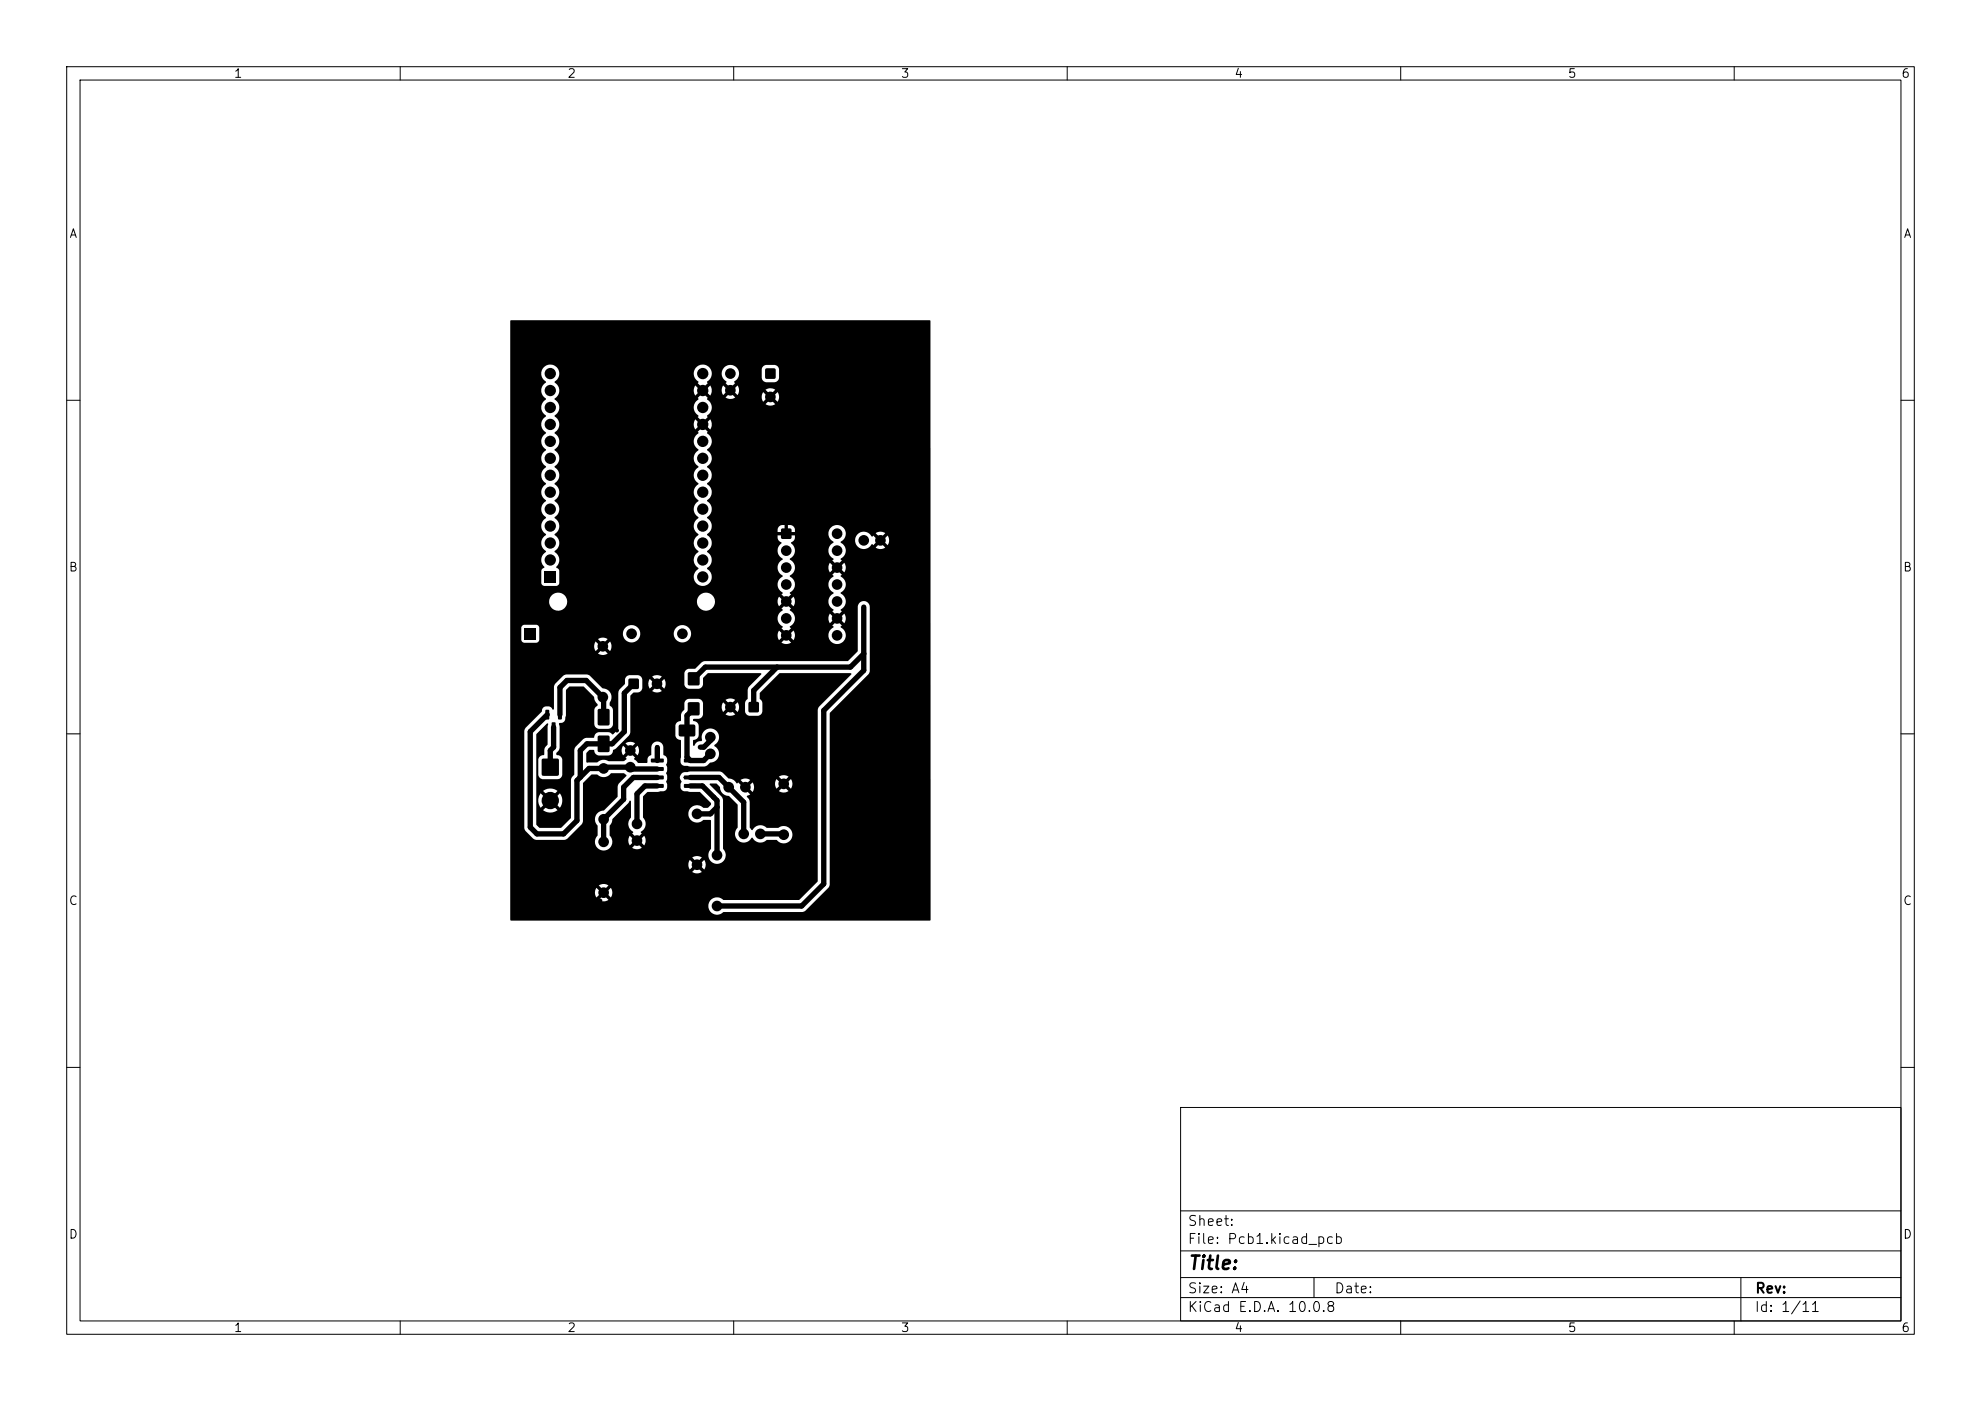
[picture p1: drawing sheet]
<svg xmlns="http://www.w3.org/2000/svg" width="297mm" height="210mm" viewBox="0 0 297 210" stroke-linecap="round" stroke-linejoin="round" font-family="sans-serif">
<defs><g id="words">
<text font-size="2" x="178" y="190.8">Title:</text>
<g font-size="1.5">
<text x="178" y="184.1">Sheet:</text>
<text x="178" y="186.8">File: Pcb1.kicad_pcb</text>
<text x="178" y="197">KiCad E.D.A. 10.0.8</text>
<text x="178" y="194.2">Size: A4</text>
<text x="200" y="194.2">Date:</text>
<text x="263" y="197">Id: 1/11</text>
<text x="263" y="194.2">Rev:</text>
</g>
<g font-size="1.3">
<text x="35" y="12">1</text>
<text x="85" y="12">2</text>
<text x="135" y="12">3</text>
<text x="185" y="12">4</text>
<text x="235" y="12">5</text>
<text x="285" y="12">6</text>
<text x="10.3" y="36">A</text>
<text x="285.3" y="36">A</text>
<text x="10.2" y="86">B</text>
<text x="285.2" y="86">B</text>
<text x="10.2" y="136">C</text>
<text x="285.2" y="136">C</text>
<text x="10.2" y="186">D</text>
<text x="285.2" y="186">D</text>
<text x="35" y="200">1</text>
<text x="85" y="200">2</text>
<text x="135" y="200">3</text>
<text x="185" y="200">4</text>
<text x="235" y="200">5</text>
<text x="285" y="200">6</text>
</g>
</g></defs>
<g fill="none" stroke="#000" stroke-width=".15">
<path d="M10 10h277v190h-277zM12 12h273v186h-273zM60 10v2M110 10v2M160 10v2M210 10v2M260 10v2M10 60h2M285 60h2M10 110h2M285 110h2M10 160h2"/>
<path d="M177 166h108v32h-108zM285 160h2M60 198v2M110 198v2M160 198v2M177 194.5h108M177 191.5h108M177 187.5h108M177 181.5h108M197 191.5v3M210 198v2M260 198v2"/>
<path d="M261 191.5v6.5"/>
</g>
<g fill="#000">
<path d="M114.8 55.3h1.4v1.4h-1.4zM76.5 48.1l62.9-.1 .1 .1v89.8h-63v-4.2h12.7l.2 .8 .7-.6 .1 .2 .3 .1-.7 .7a1.29 1.29 0 0 0 1.4 0l-.7-.7 .2-.1 .2-.2 .7 .6a1.29 1.29 0 0 0 0-1.4l-.7 .7-.2-.3-.2-.1 .7-.7a1.29 1.29 0 0 0-1.4 0l.7 .7-.2 .1-.2 .3-.7-.7-.2 .6h-12.7v-4.2h26.7l.2 .8 .7-.6 .1 .2 .3 .1-.7 .7a1.29 1.29 0 0 0 1.4 0l-.7-.7 .3-.1 .1-.2 .7 .6a1.29 1.29 0 0 0 0-1.4l-.7 .7-.2-.3-.2-.1 .7-.7a1.29 1.29 0 0 0-1.4 0l.7 .7-.3 .2-.1 .2-.7-.7-.2 .6h-26.7v-19.9h2.1v14.5l.2 .5 1.3 1.2 .3 .1h4.4l.3-.2 2.1-2.1 .2-.5v-5.7l1.2-1.3h.9a1.42 1.42 0 0 0 2.2-.2h1.8l.4 .4-1.2 1.3-.1 .3v1.6l-2.1 2a1.33 1.33 0 0 0-1.2 .8 1.33 1.33 0 0 0 .3 1.5v1.5a1.31 1.31 0 0 0 0 1.8 1.31 1.31 0 0 0 1.9 0 1.31 1.31 0 0 0-.1-1.9v-1.4l.3-.5 .1-.5 2.4-2.4a.29 .29 0 0 1 .4-.3v2.4a1.43 1.43 0 0 0 .3 2.3l-.1 .1 .7 .7-.2 .1-.2 .3-.7-.7a1.29 1.29 0 0 0 0 1.4l.7-.7 .2 .3 .2 .1-.7 .7a1.29 1.29 0 0 0 1.4 0l-.7-.7 .2-.1 .2-.3 .7 .7a1.29 1.29 0 0 0 0-1.4l-.7 .7-.2-.3-.2-.1 .7-.7-.1-.2a1.36 1.36 0 0 0 .3-2.2v-3.1l.7-.7 2.3-.1a.65 .65 0 0 0 .6-.6v-.4l-.1-.4 .1-.7h1.9l.3 .6-.2 .5v.5l.3 .4 1.1 .2h1.6l1.6 1.6v.3l-.4 .5h-.8a1.31 1.31 0 0 0-1.8 0 1.31 1.31 0 0 0 0 1.9 1.31 1.31 0 0 0 1.9-.1l1.1 .1v4.3a1.31 1.31 0 0 0 0 1.8 1.31 1.31 0 0 0 1.9 0 1.31 1.31 0 0 0-.1-1.9v-7.5l-.2-.3-1.8-1.9h1l.5 .5a1.38 1.38 0 0 0 1.4 1.3l1.3 1.3v3.4a1.35 1.35 0 0 0 .2 2.1 1.35 1.35 0 0 0 2-.5 1.42 1.42 0 0 0 2.2 .3h1.5a1.31 1.31 0 0 0 1.8 .2 1.31 1.31 0 0 0 .2-1.8 1.31 1.31 0 0 0-1.8-.2h-1.8a1.38 1.38 0 0 0-2.2 .3l-.3-.4v-3.8l-.1-.4a.33 .33 0 0 1-.3-.5l.5-.2-.7-.7 .2-.1 .1-.3 .7 .7a1.28 1.28 0 0 0 .1-1.3h3.3l.2 .8 .7-.7 .2 .3 .2 .1-.7 .7a1.29 1.29 0 0 0 1.4 0l-.7-.7 .2-.1 .2-.3 .7 .7a1.29 1.29 0 0 0 0-1.4l-.7 .7-.1-.2-.3-.2 .7-.7a1.29 1.29 0 0 0-1.4 0l.7 .7-.2 .1-.2 .3-.7-.7-.2 .6h-3.3l-.1-.1-.7 .7v-.2l-.3-.2 .6-.7a1.29 1.29 0 0 0-1.4 0l.7 .7-.3 .2v.2l-.7-.7-.3 .1a1.48 1.48 0 0 0-1.2-.7l-.8-.9-.5-.2h-4.5l-1 .2-.2 .2-.3 .5h-1.9l-.1-.6 .1-.4v-.5l-.1-.3 .1-.4v-.5a.69 .69 0 0 0-.5-.6l-.1-1.4a.9 .9 0 0 0-.9-.7 .9 .9 0 0 0-.9 .9v1.2a.76 .76 0 0 0-.5 .6l-.1 .6-1.4-.1-.5-.5 .1-.2-.7-.7 .2-.1 .2-.3 .7 .7a1.29 1.29 0 0 0 0-1.4l-.7 .7-.1-.2-.3-.2 .7-.7a1.29 1.29 0 0 0-1.4 0l.7 .7-.3 .2-.1 .2-.7-.7a1.29 1.29 0 0 0 0 1.4l.7-.7 .2 .3 .2 .1-.7 .7 .1 .2-.4 .3h-2.3a1.38 1.38 0 0 0-1.7 .2h-1.5l-.1-.1v-1.3l.5-.5h.6l.1 .1a.75 .75 0 0 0 .7 .8l1.5-.1a1.4 1.4 0 0 0 .7-.8l.3-.2 2-2 .2-.4v-1h6.7v1.4a.89 .89 0 0 0 .9 .8l-.1 3.2 .3 .5 1.1 .2h2.2l.3-.1 .6-.5a1.35 1.35 0 0 0 1.3-1 1.35 1.35 0 0 0-.7-1.5 1.35 1.35 0 0 0 .6-1.7 1.35 1.35 0 0 0-1.5-.9 1.42 1.42 0 0 0-1 1.8l-.1 .1a1.08 1.08 0 0 0-1.1 .7l-.1-.1 .1-.8a.77 .77 0 0 0 .8-.7l-.1-1.5a.98 .98 0 0 0-.8-.7l.1-.2 .8-.1 .4-.2 .2-.4v-1.2h2.8l.2 .8 .7-.7 .1 .2 .3 .2-.7 .7a1.29 1.29 0 0 0 1.4 0l-.7-.7 .3-.2 .1-.2 .7 .7a1.29 1.29 0 0 0 0-1.4l-.7 .7-.1-.2-.3-.2 .7-.7a1.29 1.29 0 0 0-1.4 0l.7 .7-.2 .1-.2 .3-.7-.7-.2 .6h-2.8v-.5a.74 .74 0 0 0-.7-.7l-1.5 .1-.4 .2-.2 .3v1l-.5 .7v1l-.1 .1a.74 .74 0 0 0-.8 .7h-6.7v-4.5l.5-.5h.7l.4-.3a1.38 1.38 0 0 0 .2-1.1h.9l.2 .8 .7-.7 .1 .2 .3 .2-.7 .7a1.29 1.29 0 0 0 1.4 0l-.7-.7 .2-.1 .2-.3 .7 .7a1.29 1.29 0 0 0 0-1.4l-.7 .7-.2-.3-.2-.1 .7-.7a1.29 1.29 0 0 0-1.4 0l.7 .7-.2 .1-.2 .3-.7-.7-.2 .6h-.9v-.6a.75 .75 0 0 0-.7-.6h-1.2l-.4 .2-.3 .4v.7l-.8 .8-.2 .3v5.7l-.8 .8-.6-.3h-1.6a.98 .98 0 0 0-.7 .8h-1.1l-.3 .1-1.3 1.2-.2 .3v3.9l-.4 .5-.1 .3v5.7l-1.5 1.5h-3.2l-.5-.5v-3.7h.3l.1 .7 .3 .5 .8-.9 .4 .4-.9 .8 .1 .1a1.79 1.79 0 0 0 2.1-.1l-.9-.8 .4-.4 .8 .9 .1-.1a1.79 1.79 0 0 0-.1-2.1l-.8 .9-.4-.4 .9-.8-.1-.1a1.79 1.79 0 0 0-2.1 .1l.9 .8-.4 .4-.8-.9-.3 .5-.1 .5h-.3v-9.8l1.7-1.7 .1 .2-.1 .3v2.7l-.5 .6v.9l-.1 .1a.74 .74 0 0 0-.8 .7v2.3l.3 .4 .4 .2h2.3l.4-.3 .2-.4v-2.2a.94 .94 0 0 0-.9-.8v-.2l.4-.5 .1-.3v-3.2l-.1-.4 .1-.1a.71 .71 0 0 0 .9-.9l.1-.3v-3.7l.4-.6h2.2l1.6 1.6a1.59 1.59 0 0 0 .5 1.1v.2l-.3 .2-.2 .3v2.2a.74 .74 0 0 0 .7 .8l1.5-.1 .3-.1 .2-.3 .1-2.5-.2-.3-.3-.2v-.5a1.33 1.33 0 0 0 .1-1.4 1.33 1.33 0 0 0-1.2-.7l-1.8-1.9-.4-.2h-3.4l-.3 .2-1.1 1.2-.2 .3-.1 3.5-.2 .1-.3-.5h-.7a.76 .76 0 0 0-.6 .8l-2.4 2.4-.2 .5h-2.1v-8.6h26.1v1.5a.74 .74 0 0 0 .7 .8h1.4l.4-.2 .3-.4v-1.1l.7-.7h8v.2l-1.9 2-.1 .3v1.3l-.3 .4-.1 .3v1.3l.3 .4 .4 .2h1.2l.5-.3 .2-.4v-1.3l-.4-.5v-.9l3-3 10.7 .1v.1l-4.8 4.8-.2 .5v25.7l-2.8 2.8h-11.4a1.31 1.31 0 0 0-1.8 0 1.31 1.31 0 0 0 0 1.9 1.31 1.31 0 0 0 1.9-.1h12l.3-.2 3.5-3.6 .1-.3v-25.7l5.8-5.8 .2-.3v-9.9a.9 .9 0 0 0-.9-.8 .9 .9 0 0 0-.9 .8v6.7l-1.5 1.5h-21.4l-.5 .2-1 .9-1.2 .1-.2 .2-.2 .5h-26.1v-4.2h12.6l.2 .8 .7-.7 .1 .2 .2 .2-.6 .7a1.29 1.29 0 0 0 1.4 0l-.7-.7 .2-.1 .2-.3 .7 .7a1.29 1.29 0 0 0 0-1.4l-.7 .6-.2-.2-.2-.1 .7-.7a1.29 1.29 0 0 0-1.4 0l.6 .7-.2 .1-.1 .2-.7-.6-.2 .6h-12.6v-2.7h1.6l.1 1.9 .1 .2 .3 .2 2-.1 .2-.3 .1-1.1h12.5v.2a1.3 1.3 0 0 0 1.4 1.2 1.3 1.3 0 0 0 1.2-1.4h5v.2a1.3 1.3 0 0 0 2 1 1.3 1.3 0 0 0 0-2.2 1.3 1.3 0 0 0-2 1h-5v-.2a1.3 1.3 0 0 0-1.4-1 1.3 1.3 0 0 0-1.2 1.2h-12.5l-.1-.9-.1-.2-.3-.2-1.9 .1-.2 .1-.2 .3h-1.6v-4h5.8v.2a1.35 1.35 0 0 0 1.5 1.2 1.35 1.35 0 0 0 1.2-1.4h19.5v.2a1.35 1.35 0 0 0 2 1 1.35 1.35 0 0 0 0-2.3 1.35 1.35 0 0 0-2 1.1h-19.5v-.2a1.35 1.35 0 0 0-1.4-1.1 1.35 1.35 0 0 0-1.3 1.3h-5.8v-34.2h4.6v.2a1.78 1.78 0 0 0 .8 1.2 1.48 1.48 0 0 0 0 2.5 1.48 1.48 0 0 0 0 2.6 1.48 1.48 0 0 0 0 2.5 1.48 1.48 0 0 0 0 2.5 1.48 1.48 0 0 0 0 2.6 1.48 1.48 0 0 0 0 2.5 1.48 1.48 0 0 0 0 2.6 1.48 1.48 0 0 0 0 2.5 1.48 1.48 0 0 0 0 2.5 1.48 1.48 0 0 0 0 2.6 1.52 1.52 0 0 0-.3 2.4l-.3 .2-.1 .2v2.1l.3 .2h1.9l.3-.1 .1-.3 .1-1.8-.5-.6a1.45 1.45 0 0 0-.3-2.3 1.48 1.48 0 0 0 0-2.6 1.48 1.48 0 0 0 0-2.5 1.48 1.48 0 0 0 0-2.6 1.48 1.48 0 0 0 0-2.5 1.48 1.48 0 0 0 0-2.5 1.48 1.48 0 0 0 0-2.6 1.48 1.48 0 0 0 0-2.5 1.48 1.48 0 0 0 0-2.6 1.48 1.48 0 0 0 0-2.5 1.48 1.48 0 0 0 0-2.5l.1-.1a1.35 1.35 0 0 0 .7-1.3h20.1v.2a1.78 1.78 0 0 0 .7 1.2l-.1 .1 .6 .7-.3 .3-.7-.6a1.33 1.33 0 0 0 0 1.5l.7-.6 .3 .3-.6 .7 .1 .2a1.43 1.43 0 0 0 0 2.5l-.1 .1 .6 .6-.3 .4-.7-.6a1.33 1.33 0 0 0 0 1.5l.7-.7 .3 .4-.6 .6 .1 .3a1.43 1.43 0 0 0 0 2.4 1.48 1.48 0 0 0 0 2.6 1.48 1.48 0 0 0 0 2.5 1.48 1.48 0 0 0 0 2.6 1.48 1.48 0 0 0 0 2.5 1.48 1.48 0 0 0 0 2.5 1.48 1.48 0 0 0 0 2.6 1.48 1.48 0 0 0 0 2.5 1.36 1.36 0 0 0-.5 2 1.36 1.36 0 0 0 2.1 .2 1.36 1.36 0 0 0-.2-2.1l-.1-.1a1.48 1.48 0 0 0 0-2.5l.2-.3h10.4v.2a1.88 1.88 0 0 0 .8 1.2 1.42 1.42 0 0 0-.8 1.3 1.42 1.42 0 0 0 .8 1.3 1.42 1.42 0 0 0-.8 1.2 1.42 1.42 0 0 0 .8 1.3l-.2 .2 .6 .7-.2 .1-.1 .2-.7-.6a1.29 1.29 0 0 0 0 1.4l.7-.7 .1 .2 .2 .2-.6 .6 .1 .2v.1a1.38 1.38 0 0 0-.7 1.2 1.38 1.38 0 0 0 .8 1.3l-.2 .2 .6 .6-.2 .2-.1 .2-.7-.6a1.29 1.29 0 0 0 0 1.4l.7-.7 .1 .2 .2 .1-.6 .8a1.29 1.29 0 0 0 1.4-.1l-.7-.7 .3-.1 .1-.2 .7 .6a1.29 1.29 0 0 0 0-1.4l-.7 .7-.1-.2-.3-.2 .7-.6-.2-.2v-.1a1.38 1.38 0 0 0 .8-1.2 1.38 1.38 0 0 0-.8-1.3l.2-.2-.7-.6 .3-.2 .1-.2 .7 .6a1.29 1.29 0 0 0 0-1.4l-.7 .7-.1-.2-.3-.1 .7-.7-.2-.1v-.2a1.38 1.38 0 0 0 .8-1.2 1.38 1.38 0 0 0-.8-1.3 1.42 1.42 0 0 0 .8-1.2 1.42 1.42 0 0 0-.8-1.3 1.44 1.44 0 0 0 .2-2.4 1.01 1.01 0 0 0 .6-1.1h-1l.1-.4h5.9v.2a1.88 1.88 0 0 0 .8 1.2 1.42 1.42 0 0 0-.8 1.2 1.42 1.42 0 0 0 .8 1.3l-.2 .2 .7 .7-.3 .1-.1 .2-.7-.6a1.29 1.29 0 0 0 0 1.4l.7-.7 .1 .2 .3 .2-.7 .7 .2 .1v.1a1.38 1.38 0 0 0-.8 1.3 1.38 1.38 0 0 0 .8 1.2 1.42 1.42 0 0 0-.8 1.3 1.42 1.42 0 0 0 .8 1.2l-.2 .2 .7 .7-.3 .2-.1 .2-.7-.7a1.29 1.29 0 0 0 0 1.4l.7-.7 .1 .2 .3 .2-.7 .7 .2 .1v.1a1.31 1.31 0 0 0-.5 2.1 1.31 1.31 0 0 0 2-.1 1.31 1.31 0 0 0-.5-2v-.1l.2-.1-.7-.7 .3-.2 .1-.2 .7 .7a1.28 1.28 0 0 0 0-1.4l-.7 .7-.1-.2-.3-.2 .7-.7-.2-.1v-.1a1.38 1.38 0 0 0 .8-1.3 1.38 1.38 0 0 0-.8-1.2 1.42 1.42 0 0 0 .8-1.3 1.42 1.42 0 0 0-.8-1.3l.2-.1-.7-.7 .3-.2 .1-.2 .7 .7a1.29 1.29 0 0 0 0-1.4l-.7 .6-.1-.2-.3-.1 .7-.7-.2-.1v-.2a1.38 1.38 0 0 0 .8-1.2 1.38 1.38 0 0 0-.8-1.2l.4-.4h1.8v.2a1.35 1.35 0 0 0 1.1 1.2 1.35 1.35 0 0 0 1.5-.7l.1 .1 .7-.7 .2 .3 .2 .1-.7 .7a1.29 1.29 0 0 0 1.4 0l-.7-.7 .2-.1 .2-.3 .7 .7a1.29 1.29 0 0 0 0-1.4l-.7 .7-.2-.3-.2-.1 .7-.7a1.29 1.29 0 0 0-1.4 0l.7 .7-.2 .1-.2 .3-.7-.7-.2 .1a1.31 1.31 0 0 0-1.4-.7 1.31 1.31 0 0 0-1.1 1.2l-1.7-.1a1.3 1.3 0 0 0-.5-2 1.3 1.3 0 0 0-1.8 1.1h-5.9l-.1-.2h1v-.3a.8 .8 0 0 0-1.1-.7v1l-.2-.1-.3 .1v-1h-.3a.81 .81 0 0 0-.7 1h1l-.1 .2 .1 .4h-1v.3a1.06 1.06 0 0 0 .6 .8l-.4 .5-.2 .5h-10.4a1.45 1.45 0 0 0-.2-2.3 1.48 1.48 0 0 0 0-2.5 1.48 1.48 0 0 0 0-2.6 1.48 1.48 0 0 0 0-2.5 1.48 1.48 0 0 0 0-2.5 1.48 1.48 0 0 0 0-2.6 1.48 1.48 0 0 0 0-2.5l.1-.2-.6-.6 .3-.4 .7 .6a1.34 1.34 0 0 0 0-1.4l-.7 .6-.3-.4 .6-.6a.21 .21 0 0 1-.1-.3 .21 .21 0 0 1 .2-.1 1.44 1.44 0 0 0-.2-2.3l.1-.1-.6-.7 .3-.3 .7 .6a1.33 1.33 0 0 0 0-1.5l-.7 .6-.3-.3 .6-.7a.21 .21 0 0 1-.1-.3 .21 .21 0 0 1 .2-.1l.4-.5 .1-.6h1.5v.2a1.68 1.68 0 0 0 .7 1.2l-.1 .1 .7 .7-.3 .2-.1 .2-.7-.7a1.29 1.29 0 0 0 0 1.4l.7-.7 .1 .2 .3 .2-.7 .7a1.29 1.29 0 0 0 1.4 0l-.2-.2h4.2l.2 .8 .7-.7 .1 .2 .3 .2-.7 .7a1.29 1.29 0 0 0 1.4 0l-.7-.7 .3-.2 .1-.2 .7 .7a1.29 1.29 0 0 0 0-1.4l-.7 .7-.1-.2-.3-.2 .7-.7a1.29 1.29 0 0 0-1.4 0l.7 .7-.3 .2-.1 .2-.7-.7-.2 .6h-4.2l-.5-.5 .3-.2 .1-.2 .7 .7a1.29 1.29 0 0 0 0-1.4l-.7 .7-.1-.2-.3-.2 .7-.7-.1-.2a1.32 1.32 0 0 0 .6-1.8h3.5v1.2a.74 .74 0 0 0 .7 .7h1.3l.4-.3 .2-.4v-1.2l-.3-.5-.4-.2h-1.3l-.4 .3-.2 .4h-3.5l-.1-.1a1.3 1.3 0 0 0-1.4-.6 1.3 1.3 0 0 0-1 1.2h-1.5a1.35 1.35 0 0 0-1.3-1.3 1.35 1.35 0 0 0-1.4 1.3h-20.1l-.1-.2a1.35 1.35 0 0 0-1.4-1.1 1.35 1.35 0 0 0-1.3 1.3h-4.6zM117.2 79.3h1.4v1.4h-1.4zM78.6 94.2h1.7v1.7h-1.7zM81.7 85.6h1.6v1.7h-1.6zM81.8 106.4h.4l.1 .1v1.2v.2l-.5-.1zM82.7 108.3h.4l.2 .1v1.2l-.1 .1-.5-.1zM81.3 113.8h2.4v2.4h-2.4zM83.7 106.4h.4l.1 .1 .1 1.2-.1 .2-.5-.1zM89.7 110.3h1.6v2.4h-1.6zM89.7 106.3h1.6v2.4h-1.6zM94.3 101.8h1.4v1.4h-1.4z"/>
<path d="M97.6 113.7h1.8l.1 .5-.1 .1h-1.7l-.1-.1zM97.6 115h1.8l.1 .5-.1 .1h-1.7l-.1-.2zM97.6 116.3h1.8l.1 .4-.1 .1h-1.7l-.1-.1zM97.6 117.6l1.8-.1 .1 .5-.1 .1h-1.7l-.1-.1zM97.8 108.7h2.4v1.6h-2.4zM102.6 117.6l1.8-.1 .1 .5-.2 .1h-1.7l-.1-.1zM102.6 116.3h1.8l.1 .4-.2 .1h-1.7l-.1-.1zM102.6 115h1.8l.1 .5-.2 .1h-1.7l-.1-.2zM102.6 113.7h1.8l.1 .5-.2 .1h-1.7l-.1-.1zM103.2 105.3h1.6v1.9h-1.6zM103.2 100.8h1.6v1.9h-1.6zM101.8 108.7h2.4v1.6h-2.4z"/>
<path d="M112.3 105.3h1.4v1.4h-1.4z"/>
<circle cx="80" cy="50" r=".3"/>
<circle cx="80" cy="55" r=".3"/>
<circle cx="82.5" cy="56" r=".85"/>
<circle cx="82.5" cy="58.5" r=".85"/>
<circle cx="105.4" cy="58.5" r=".85"/>
<circle cx="105.4" cy="56" r=".85"/>
<circle cx="109.5" cy="56" r=".8"/>
<circle cx="109.5" cy="58.5" r=".8"/>
<circle cx="110" cy="50" r=".3"/>
<circle cx="115" cy="50" r=".3"/>
<circle cx="115.5" cy="59.5" r=".8"/>
<circle cx="120" cy="50" r=".3"/>
<circle cx="125" cy="50" r=".3"/>
<circle cx="130" cy="50" r=".3"/>
<circle cx="137.5" cy="50" r=".3"/>
<circle cx="137.5" cy="55" r=".3"/>
<circle cx="80" cy="75" r=".3"/>
<circle cx="80" cy="65" r=".3"/>
<circle cx="80" cy="70" r=".3"/>
<circle cx="80" cy="60" r=".3"/>
<circle cx="82.5" cy="78.9" r=".85"/>
<circle cx="82.5" cy="76.3" r=".85"/>
<circle cx="82.5" cy="68.7" r=".85"/>
<circle cx="82.5" cy="63.6" r=".85"/>
<circle cx="82.5" cy="71.2" r=".85"/>
<circle cx="82.5" cy="66.2" r=".85"/>
<circle cx="82.5" cy="61.1" r=".85"/>
<circle cx="82.5" cy="73.8" r=".85"/>
<circle cx="105.4" cy="63.6" r=".85"/>
<circle cx="105.4" cy="68.7" r=".85"/>
<circle cx="105.4" cy="66.2" r=".85"/>
<circle cx="105.4" cy="73.8" r=".85"/>
<circle cx="105.4" cy="71.2" r=".85"/>
<circle cx="105.4" cy="61.1" r=".85"/>
<circle cx="105.4" cy="76.3" r=".85"/>
<circle cx="105.4" cy="78.9" r=".85"/>
<circle cx="125.5" cy="80" r=".8"/>
<circle cx="137.5" cy="75" r=".3"/>
<circle cx="137.5" cy="70" r=".3"/>
<circle cx="137.5" cy="65" r=".3"/>
<circle cx="137.5" cy="60" r=".3"/>
<circle cx="80" cy="85" r=".3"/>
<circle cx="80" cy="90" r=".3"/>
<circle cx="80" cy="80" r=".3"/>
<circle cx="82.5" cy="83.9" r=".85"/>
<circle cx="82.5" cy="81.4" r=".85"/>
<circle cx="90.4" cy="96.9" r=".8"/>
<circle cx="94.7" cy="95" r=".8"/>
<circle cx="102.3" cy="95" r=".8"/>
<circle cx="105.4" cy="83.9" r=".85"/>
<circle cx="105.4" cy="86.5" r=".85"/>
<circle cx="105.4" cy="81.4" r=".85"/>
<circle cx="116.5" cy="97.5" r=".3"/>
<circle cx="117.9" cy="85.1" r=".8"/>
<circle cx="117.9" cy="90.2" r=".8"/>
<circle cx="117.9" cy="95.2" r=".8"/>
<circle cx="117.9" cy="87.6" r=".8"/>
<circle cx="117.9" cy="82.5" r=".8"/>
<circle cx="117.9" cy="92.7" r=".8"/>
<circle cx="125.5" cy="90.2" r=".8"/>
<circle cx="125.5" cy="95.2" r=".8"/>
<circle cx="125.5" cy="87.6" r=".8"/>
<circle cx="125.5" cy="92.7" r=".8"/>
<circle cx="125.5" cy="82.5" r=".8"/>
<circle cx="125.5" cy="85.1" r=".8"/>
<circle cx="127.5" cy="93" r=".3"/>
<circle cx="128.5" cy="85" r=".3"/>
<circle cx="129.5" cy="91" r=".3"/>
<circle cx="129.5" cy="81" r=".8"/>
<circle cx="132" cy="81" r=".8"/>
<circle cx="137.5" cy="85" r=".3"/>
<circle cx="137.5" cy="90" r=".3"/>
<circle cx="137.5" cy="80" r=".3"/>
<circle cx="137.5" cy="95" r=".3"/>
<circle cx="80" cy="105" r=".3"/>
<circle cx="80" cy="100" r=".3"/>
<circle cx="82.5" cy="120" r="1.3"/>
<circle cx="90.4" cy="104.5" r=".8"/>
<circle cx="90.5" cy="115.2" r=".8"/>
<circle cx="92.5" cy="109.5" r=".3"/>
<circle cx="94.5" cy="112.5" r=".8"/>
<circle cx="94.5" cy="115" r=".8"/>
<circle cx="95" cy="108" r=".3"/>
<circle cx="95" cy="105" r=".3"/>
<circle cx="96.5" cy="109.5" r=".3"/>
<circle cx="98.5" cy="112" r=".3"/>
<circle cx="98.5" cy="102.5" r=".8"/>
<circle cx="105" cy="112" r=".3"/>
<circle cx="106.5" cy="115" r=".3"/>
<circle cx="106.5" cy="110.5" r=".8"/>
<circle cx="106.5" cy="113" r=".8"/>
<circle cx="107.5" cy="115" r=".3"/>
<circle cx="108.5" cy="111" r=".3"/>
<circle cx="108.5" cy="114.5" r=".3"/>
<circle cx="109.3" cy="118" r=".8"/>
<circle cx="109.5" cy="106" r=".8"/>
<circle cx="111.7" cy="118" r=".8"/>
<circle cx="112" cy="111" r=".3"/>
<circle cx="112" cy="114.5" r=".3"/>
<circle cx="116.5" cy="100" r=".3"/>
<circle cx="117.5" cy="117.5" r=".8"/>
<circle cx="137.5" cy="110" r=".3"/>
<circle cx="137.5" cy="115" r=".3"/>
<circle cx="137.5" cy="100" r=".3"/>
<circle cx="137.5" cy="105" r=".3"/>
<circle cx="80" cy="130" r=".3"/>
<circle cx="80" cy="135" r=".3"/>
<circle cx="85" cy="135" r=".3"/>
<circle cx="90" cy="135" r=".3"/>
<circle cx="90.5" cy="126.2" r=".8"/>
<circle cx="90.5" cy="122.8" r=".8"/>
<circle cx="90.5" cy="133.8" r=".8"/>
<circle cx="95" cy="135" r=".3"/>
<circle cx="95.5" cy="123.5" r=".8"/>
<circle cx="95.5" cy="126" r=".8"/>
<circle cx="100" cy="135" r=".3"/>
<circle cx="104.5" cy="129.6" r=".8"/>
<circle cx="104.5" cy="122" r=".8"/>
<circle cx="107.5" cy="135.8" r=".8"/>
<circle cx="107.5" cy="128.2" r=".8"/>
<circle cx="111.5" cy="125" r=".8"/>
<circle cx="114" cy="125" r=".8"/>
<circle cx="117.5" cy="125.1" r=".8"/>
<circle cx="125" cy="135" r=".3"/>
<circle cx="130" cy="135" r=".3"/>
<circle cx="137.5" cy="135" r=".3"/>
<circle cx="137.5" cy="130" r=".3"/>
<circle cx="137.5" cy="125" r=".3"/>
<circle cx="137.5" cy="120" r=".3"/>
</g>
<g fill="none" stroke="#000" stroke-width=".8">
<path d="M129.5 98l-2 2h-21.7l-1.8 1.8M129.5 91v9.5l-6 6v26l-3.3 3.3h-12.7M82.1 107.1l-2.6 2.6v14.3l1 1h4l2-2v-6l1.8-1.8h2.2M83 109v3l-.5 .5v2.5M83.9 107.1v-4l1.1-1.1h2.9l2.6 2.6v2.9l-.1-.1M90.7 115h3.8l.3 .3h3.7M95 102.5l-1.4 1.4v5.8l-1.8 1.8h-3.8l-1 1v4M96.5 109.5h2.5M98.5 112.1v1.9M98.5 116.5h-3.5l-1.5 1.5v1.8l-3 3v3.4M98.5 117.8h-1.8l-1.2 1.2v4.5M103.5 117.8h1.8l2.2 2.2v8.2"/>
<path d="M103.5 116.5h4.3l3.7 3.8v4.7M104 106.3l-1 1v6.2l.5 .5h2l1-1M106.5 110.5v.5l-1 1h-.5M109.5 117.8l-.2 .2M116.5 100l-3.5 3.5v2.5M107.5 121l-1 1h-2M114 125h3.4l.1 .1"/>
</g>
<path d="M90.5 114.8l.2 .2-.2 .2M98.5 112v.1M102.5 116.5h1" fill="none" stroke="#000" stroke-width=".2"/>
<use href="#words"/>
</svg>
